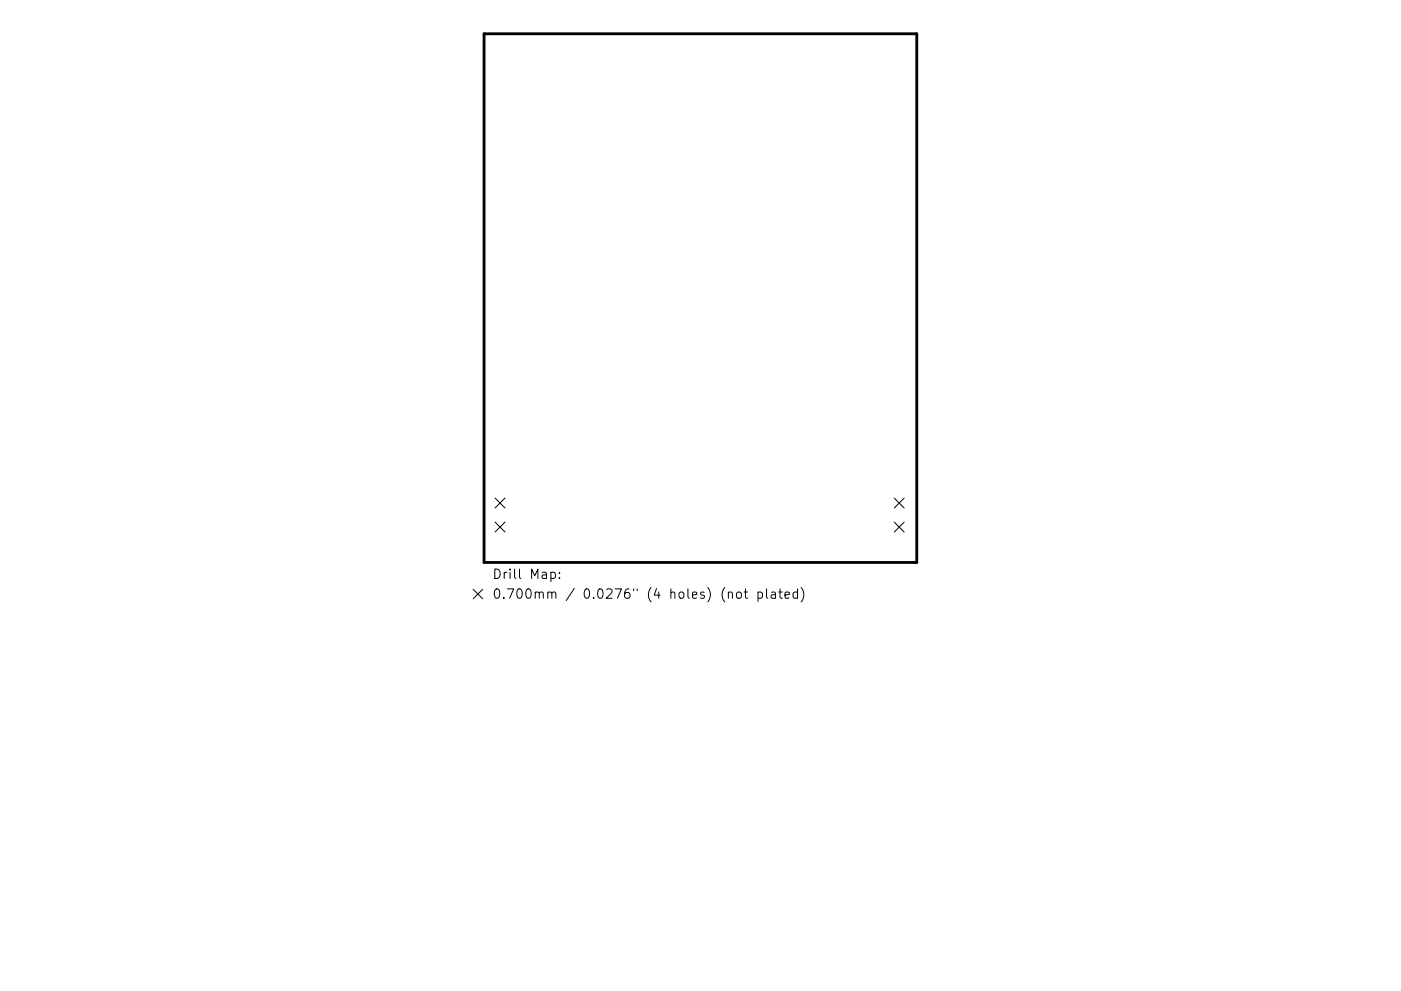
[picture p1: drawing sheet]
<svg xmlns="http://www.w3.org/2000/svg" width="297mm" height="210mm" viewBox="0 0 297 210" stroke-linecap="round" stroke-linejoin="round" font-family="sans-serif">
<defs><g id="words">
<g font-size="2.8">
<text x="104.3" y="122.8">Drill Map:</text>
<text x="104.3" y="127">0.700mm / 0.0276&quot; (4 holes) (not plated)</text>
</g>
</g></defs>
<path d="M102.6 7.2h91.8v112.1h-91.8z" fill="none" stroke="#000" stroke-width=".6"/>
<g fill="none" stroke="#000" stroke-width=".21">
<path d="M105 105.7l2.1 2.1M105 110.8l2.1 2.1M107.1 105.7l-2.1 2.1M107.1 110.8l-2.1 2.1M189.6 105.7l2.1 2.1M189.6 110.8l2.1 2.1M191.7 105.7l-2.1 2.1M191.7 110.8l-2.1 2.1M100.3 125l2 2M102.3 125l-2 2M116.8 121.5l.6-.1 .4 .4v.6l-.2 .2h-.8M118.6 122.5v.2"/>
<path d="M118.6 121.5v.2M154.4 125.8a.5 .5 0 0 1 .9 .1v1M156.2 125.8a.54 .54 0 0 1 .6-.2 .54 .54 0 0 1 .4 .4v.6a.54 .54 0 0 1-.5 .4 .54 .54 0 0 1-.6-.4zM157.8 125.6h.7M158 124.9v1.8l.1 .1 .4 .1M160.7 125.7l.6-.1 .4 .4v.6l-.2 .2h-.8M160.7 125.6v2M162.5 124.9v1.8l.3 .2M163.6 125.7h.7l.1 1.2M164.4 126.1l-.6 .1a.39 .39 0 0 0-.3 .4 .39 .39 0 0 0 .3 .3l.6-.1M165.1 125.6h.8M165.4 124.9v1.8l.1 .1 .4 .1"/>
<path d="M166.4 126.3l1-.2-.1-.4-.6-.1-.3 .3 .1 .9h.8M169.1 125.7l-.6-.1-.4 .4v.6l.2 .2h.8M169.1 124.9v2M169.9 124.7a2.29 2.29 0 0 1 0 3"/>
</g>
<use href="#words"/>
</svg>
